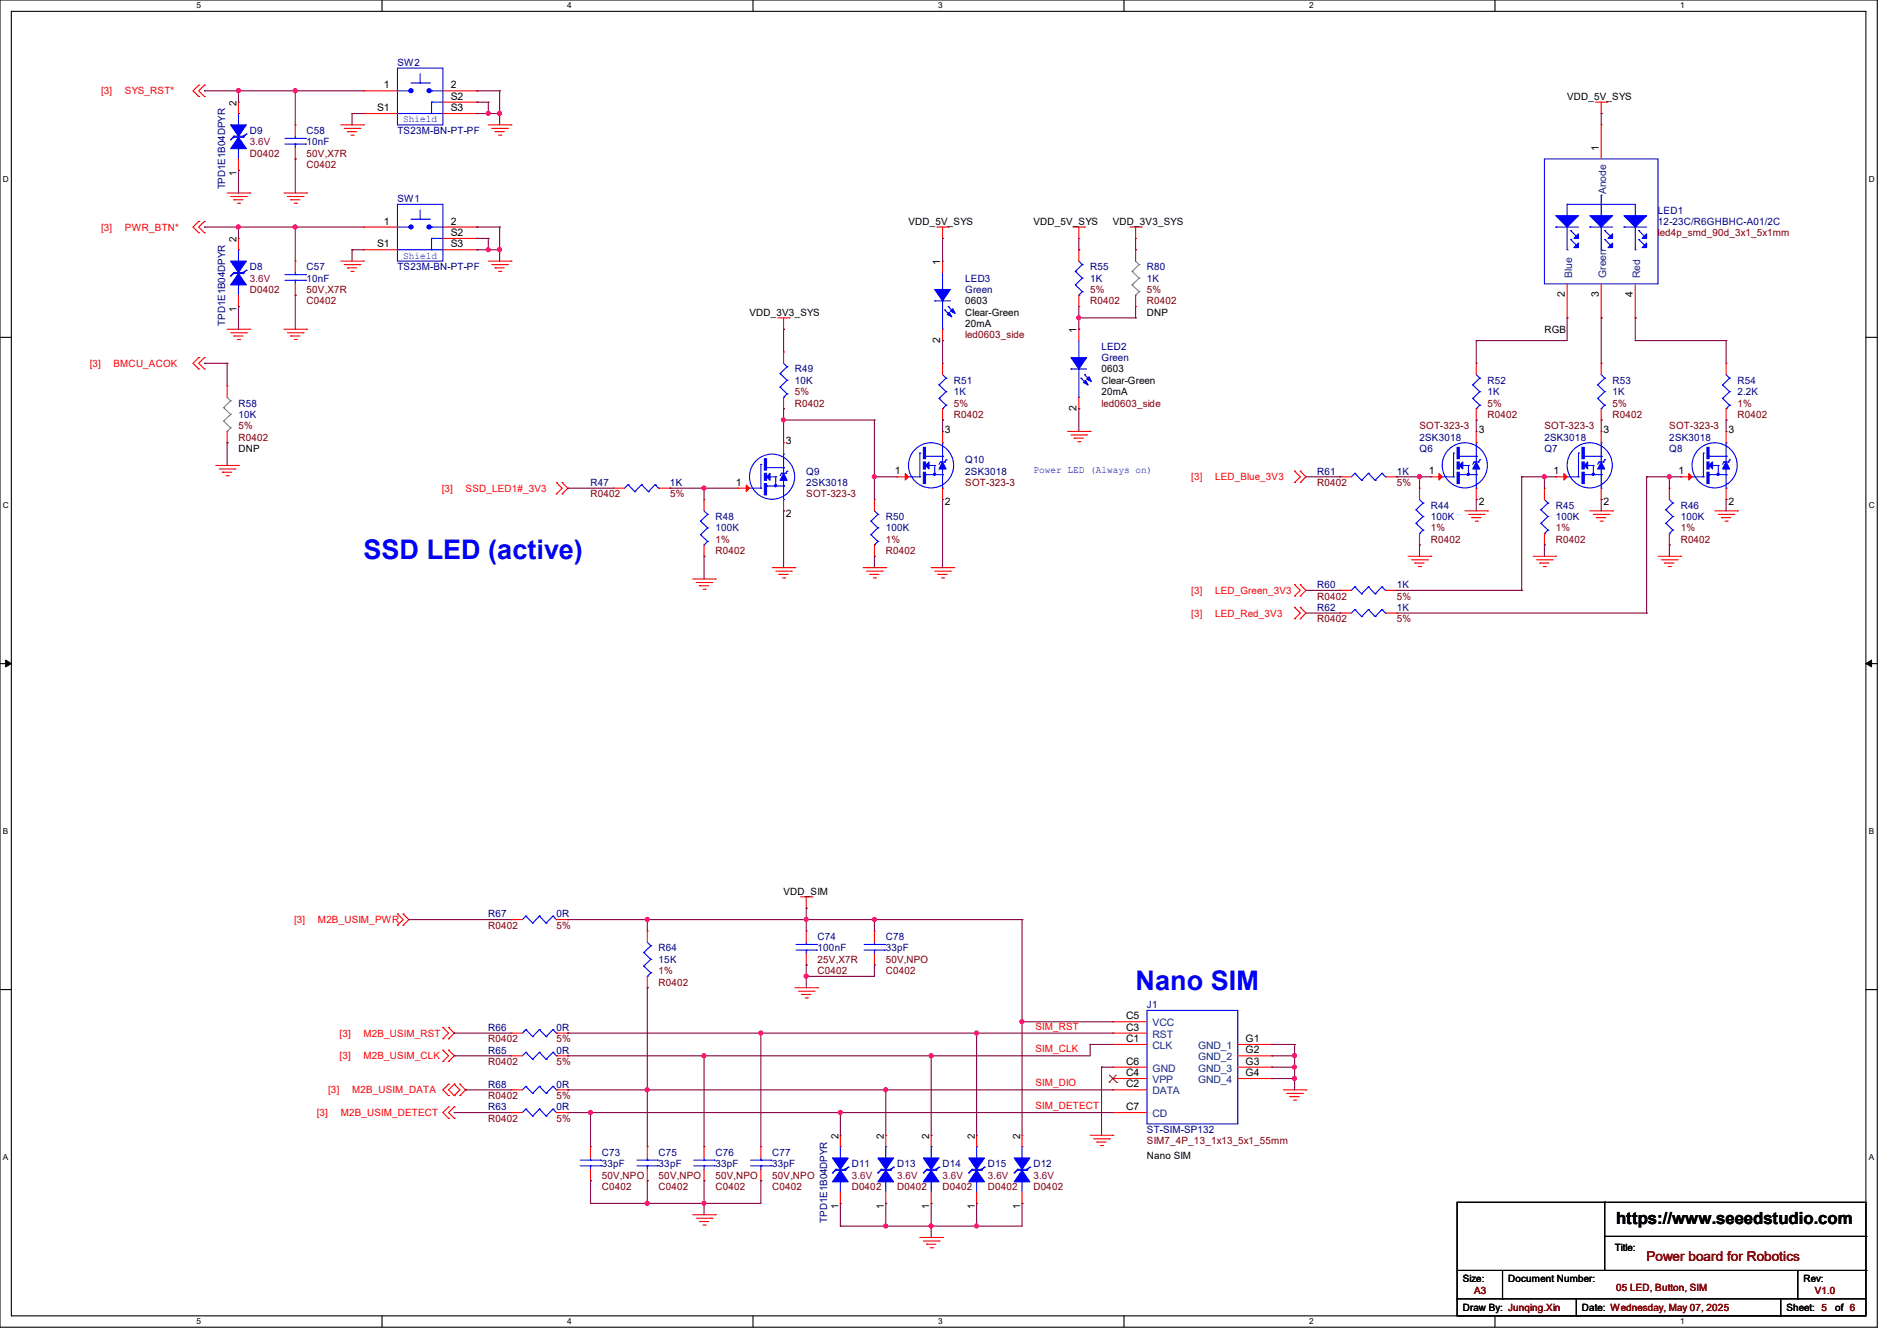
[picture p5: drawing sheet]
<svg xmlns="http://www.w3.org/2000/svg" width="297mm" height="210mm" viewBox="0 0 297 210" stroke-linecap="round" stroke-linejoin="round" font-family="sans-serif">
<defs><g id="words">
<g font-size="4.2" fill="#00f">
<text x="56.9" y="87.5">SSD LED (active)</text>
<text x="177.8" y="155.1">Nano SIM</text>
</g>
<text font-size="2.6" x="253" y="191.8">https://www.seeedstudio.com</text>
<text font-size="2.1" fill="#800000" x="257.8" y="197.5">Power board for Robotics</text>
<g font-size="1.6" fill="#000080">
<text x="62.2" y="10.3">SW2</text>
<text x="39.1" y="21">D9</text>
<text x="48" y="21">C58</text>
<text x="48" y="22.8">10nF</text>
<text x="62.2" y="21">TS23M-BN-PT-PF</text>
<text x="35.3" y="29.7" transform="rotate(-90 35.3 29.7)">TPD1E1B04DPYR</text>
<text x="62.2" y="31.7">SW1</text>
<text x="259.6" y="33.4">LED1</text>
<text x="259.6" y="35.2">12-23C/R6GHBHC-A01/2C</text>
<text x="39.1" y="42.3">D8</text>
<text x="48" y="42.3">C57</text>
<text x="48" y="44.1">10nF</text>
<text x="62.2" y="42.3">TS23M-BN-PT-PF</text>
<text x="151.1" y="44.1">LED3</text>
<text x="151.1" y="45.9">Green</text>
<text x="170.7" y="42.3">R55</text>
<text x="170.7" y="44.1">1K</text>
<text x="179.6" y="42.3">R80</text>
<text x="179.6" y="44.1">1K</text>
<text x="35.3" y="51" transform="rotate(-90 35.3 51)">TPD1E1B04DPYR</text>
<text x="124.5" y="58.3">R49</text>
<text x="172.5" y="54.8">LED2</text>
<text x="172.5" y="56.6">Green</text>
<text x="37.3" y="63.7">R58</text>
<text x="37.3" y="65.4">10K</text>
<text x="124.5" y="60.1">10K</text>
<text x="149.4" y="60.1">R51</text>
<text x="149.4" y="61.9">1K</text>
<text x="232.9" y="60.1">R52</text>
<text x="232.9" y="61.9">1K</text>
<text x="252.5" y="60.1">R53</text>
<text x="252.5" y="61.9">1K</text>
<text x="272" y="60.1">R54</text>
<text x="272" y="61.9">2.2K</text>
<text x="222.2" y="70.8">Q6</text>
<text x="222.2" y="69">2SK3018</text>
<text x="241.8" y="70.8">Q7</text>
<text x="241.8" y="69">2SK3018</text>
<text x="261.4" y="70.8">Q8</text>
<text x="261.4" y="69">2SK3018</text>
<text x="92.5" y="76.1">R47</text>
<text x="104.9" y="76.1">1K</text>
<text x="126.2" y="74.3">Q9</text>
<text x="126.2" y="76.1">2SK3018</text>
<text x="151.1" y="72.6">Q10</text>
<text x="151.1" y="74.3">2SK3018</text>
<text x="206.2" y="74.3">R61</text>
<text x="218.7" y="74.3">1K</text>
<text x="112" y="81.4">R48</text>
<text x="112" y="83.2">100K</text>
<text x="138.7" y="81.4">R50</text>
<text x="138.7" y="83.2">100K</text>
<text x="224" y="79.7">R44</text>
<text x="224" y="81.4">100K</text>
<text x="243.6" y="79.7">R45</text>
<text x="243.6" y="81.4">100K</text>
<text x="263.1" y="79.7">R46</text>
<text x="263.1" y="81.4">100K</text>
<text x="206.2" y="95.7">R62</text>
<text x="206.2" y="92.1">R60</text>
<text x="218.7" y="95.7">1K</text>
<text x="218.7" y="92.1">1K</text>
<text x="76.5" y="143.7">R67</text>
<text x="87.1" y="143.7">0R</text>
<text x="103.1" y="149">R64</text>
<text x="128" y="147.2">C74</text>
<text x="128" y="149">100nF</text>
<text x="138.7" y="147.2">C78</text>
<text x="138.7" y="149">33pF</text>
<text x="103.1" y="150.8">15K</text>
<text x="76.5" y="161.5">R66</text>
<text x="87.1" y="161.5">0R</text>
<text x="179.6" y="157.9">J1</text>
<text x="76.5" y="165">R65</text>
<text x="87.1" y="165">0R</text>
<text x="76.5" y="173.9">R63</text>
<text x="76.5" y="170.3">R68</text>
<text x="87.1" y="173.9">0R</text>
<text x="87.1" y="170.3">0R</text>
<text x="179.6" y="177.5">ST-SIM-SP132</text>
<text x="94.2" y="181">C73</text>
<text x="94.2" y="182.8">33pF</text>
<text x="103.1" y="181">C75</text>
<text x="103.1" y="182.8">33pF</text>
<text x="112" y="181">C76</text>
<text x="112" y="182.8">33pF</text>
<text x="120.9" y="181">C77</text>
<text x="120.9" y="182.8">33pF</text>
<text x="133.3" y="182.8">D11</text>
<text x="140.5" y="182.8">D13</text>
<text x="147.6" y="182.8">D14</text>
<text x="154.7" y="182.8">D15</text>
<text x="161.8" y="182.8">D12</text>
<text x="129.5" y="191.5" transform="rotate(-90 129.5 191.5)">TPD1E1B04DPYR</text>
</g>
<g font-size="1.6" fill="#f00">
<text x="15.8" y="14.8">[3]</text>
<text x="19.6" y="14.8">SYS_RST*</text>
<text x="15.8" y="36.1">[3]</text>
<text x="19.6" y="36.1">PWR_BTN*</text>
<text x="14.1" y="57.4">[3]</text>
<text x="17.8" y="57.4">BMCU_ACOK</text>
<text x="69.2" y="77">[3]</text>
<text x="72.9" y="77">SSD_LED1#_3V3</text>
<text x="186.5" y="75.2">[3]</text>
<text x="190.2" y="75.2">LED_Blue_3V3</text>
<text x="186.5" y="93">[3]</text>
<text x="190.2" y="93">LED_Green_3V3</text>
<text x="186.5" y="96.6">[3]</text>
<text x="190.2" y="96.6">LED_Red_3V3</text>
<text x="46.1" y="144.6">[3]</text>
<text x="49.8" y="144.6">M2B_USIM_PWR</text>
<text x="162.1" y="161.2">SIM_RST</text>
<text x="53.2" y="162.3">[3]</text>
<text x="53.2" y="165.9">[3]</text>
<text x="56.9" y="162.3">M2B_USIM_RST</text>
<text x="56.9" y="165.9">M2B_USIM_CLK</text>
<text x="162.1" y="164.8">SIM_CLK</text>
<text x="51.4" y="171.2">[3]</text>
<text x="55.1" y="171.2">M2B_USIM_DATA</text>
<text x="162.1" y="170.1">SIM_DIO</text>
<text x="162.1" y="173.7">SIM_DETECT</text>
<text x="49.6" y="174.8">[3]</text>
<text x="53.3" y="174.8">M2B_USIM_DETECT</text>
</g>
<g font-size="1.6">
<text x="37" y="16.6" transform="rotate(-90 37 16.6)">2</text>
<text x="59.1" y="17.4">S1</text>
<text x="60.1" y="13.8">1</text>
<text x="70.6" y="17.4">S3</text>
<text x="70.6" y="13.8">2</text>
<text x="70.6" y="15.6">S2</text>
<text x="245.4" y="15.7">VDD_5V_SYS</text>
<text x="250.3" y="23.7" transform="rotate(-90 250.3 23.7)">1</text>
<text x="37" y="27.6" transform="rotate(-90 37 27.6)">1</text>
<text x="60.1" y="35.2">1</text>
<text x="70.6" y="35.2">2</text>
<text x="142.2" y="35.2">VDD_5V_SYS</text>
<text x="161.8" y="35.2">VDD_5V_SYS</text>
<text x="174.2" y="35.2">VDD_3V3_SYS</text>
<text x="37" y="37.9" transform="rotate(-90 37 37.9)">2</text>
<text x="59.1" y="38.7">S1</text>
<text x="70.6" y="38.7">S3</text>
<text x="70.6" y="37">S2</text>
<text x="147.2" y="41.4" transform="rotate(-90 147.2 41.4)">1</text>
<text x="151.1" y="47.7">0603</text>
<text x="245" y="46.6" transform="rotate(-90 245 46.6)">2</text>
<text x="250.3" y="46.6" transform="rotate(-90 250.3 46.6)">3</text>
<text x="255.7" y="46.6" transform="rotate(-90 255.7 46.6)">4</text>
<text x="37" y="48.9" transform="rotate(-90 37 48.9)">1</text>
<text x="117.3" y="49.4">VDD_3V3_SYS</text>
<text x="147.2" y="53.7" transform="rotate(-90 147.2 53.7)">2</text>
<text x="151.1" y="49.4">Clear-Green</text>
<text x="151.1" y="51.2">20mA</text>
<text x="168.5" y="52.1" transform="rotate(-90 168.5 52.1)">1</text>
<text x="179.6" y="49.4">DNP</text>
<text x="241.8" y="52.1">RGB</text>
<text x="172.5" y="58.3">0603</text>
<text x="168.5" y="64.3" transform="rotate(-90 168.5 64.3)">2</text>
<text x="172.5" y="60.1">Clear-Green</text>
<text x="172.5" y="61.9">20mA</text>
<text x="37.3" y="70.8">DNP</text>
<text x="123.1" y="69.5">3</text>
<text x="148" y="67.7">3</text>
<text x="231.5" y="67.7">3</text>
<text x="251.1" y="67.7">3</text>
<text x="270.6" y="67.7">3</text>
<text x="115.2" y="76.1">1</text>
<text x="140.1" y="74.3">1</text>
<text x="223.7" y="74.3">1</text>
<text x="243.2" y="74.3">1</text>
<text x="262.8" y="74.3">1</text>
<text x="123.1" y="80.9">2</text>
<text x="148" y="79.1">2</text>
<text x="231.5" y="79.1">2</text>
<text x="251.1" y="79.1">2</text>
<text x="270.6" y="79.1">2</text>
<text x="122.7" y="140.1">VDD_SIM</text>
<text x="176.3" y="159.6">C5</text>
<text x="176.3" y="161.4">C3</text>
<text x="176.3" y="163.2">C1</text>
<text x="176.3" y="166.8">C6</text>
<text x="195" y="163.2">G1</text>
<text x="195" y="165">G2</text>
<text x="195" y="166.8">G3</text>
<text x="176.3" y="168.5">C4</text>
<text x="176.3" y="170.3">C2</text>
<text x="176.3" y="173.9">C7</text>
<text x="195" y="168.5">G4</text>
<text x="131.3" y="178.3" transform="rotate(-90 131.3 178.3)">2</text>
<text x="138.4" y="178.3" transform="rotate(-90 138.4 178.3)">2</text>
<text x="145.5" y="178.3" transform="rotate(-90 145.5 178.3)">2</text>
<text x="152.6" y="178.3" transform="rotate(-90 152.6 178.3)">2</text>
<text x="159.7" y="178.3" transform="rotate(-90 159.7 178.3)">2</text>
<text x="179.6" y="181.6">Nano SIM</text>
<text x="131.3" y="189.4" transform="rotate(-90 131.3 189.4)">1</text>
<text x="138.4" y="189.4" transform="rotate(-90 138.4 189.4)">1</text>
<text x="145.5" y="189.4" transform="rotate(-90 145.5 189.4)">1</text>
<text x="152.6" y="189.4" transform="rotate(-90 152.6 189.4)">1</text>
<text x="159.7" y="189.4" transform="rotate(-90 159.7 189.4)">1</text>
<text x="252.8" y="196">Title:</text>
<text x="229" y="200.7">Size:</text>
<text x="236.1" y="200.7">Document Number:</text>
<text x="282.4" y="200.7">Rev:</text>
<text x="229" y="205.4">Draw By: Junqing.Xin</text>
<text x="247.7" y="205.4">Date: Wednesday, May 07, 2025</text>
<text x="279.7" y="205.4">Sheet: 5</text>
<text x="287.3" y="205.4">of 6</text>
</g>
<g font-size="1.6" fill="#800040">
<text x="39.1" y="22.8">3.6V</text>
<text x="39.1" y="44.1">3.6V</text>
<text x="133.3" y="184.6">3.6V</text>
<text x="140.5" y="184.6">3.6V</text>
<text x="147.6" y="184.6">3.6V</text>
<text x="154.7" y="184.6">3.6V</text>
<text x="161.8" y="184.6">3.6V</text>
</g>
<g font-size="1.6" fill="#00f">
<text x="63.1" y="19.2">Shield</text>
<text x="63.1" y="40.5">Shield</text>
<text x="161.8" y="74.1">Power LED (Always on)</text>
</g>
<g font-size="1.6" fill="#800000">
<text x="39.1" y="24.6">D0402</text>
<text x="48" y="26.3">C0402</text>
<text x="48" y="24.6">50V,X7R</text>
<text x="259.6" y="37">led4p_smd_90d_3x1_5x1mm</text>
<text x="39.1" y="45.9">D0402</text>
<text x="48" y="47.7">C0402</text>
<text x="48" y="45.9">50V,X7R</text>
<text x="170.7" y="45.9">5%</text>
<text x="170.7" y="47.7">R0402</text>
<text x="179.6" y="45.9">5%</text>
<text x="179.6" y="47.7">R0402</text>
<text x="151.1" y="53">led0603_side</text>
<text x="124.5" y="61.9">5%</text>
<text x="124.5" y="63.7">R0402</text>
<text x="149.4" y="63.7">5%</text>
<text x="149.4" y="65.4">R0402</text>
<text x="172.5" y="63.7">led0603_side</text>
<text x="232.9" y="63.7">5%</text>
<text x="232.9" y="65.4">R0402</text>
<text x="252.5" y="63.7">5%</text>
<text x="252.5" y="65.4">R0402</text>
<text x="272" y="63.7">1%</text>
<text x="272" y="65.4">R0402</text>
<text x="37.3" y="67.2">5%</text>
<text x="37.3" y="69">R0402</text>
<text x="222.2" y="67.2">SOT-323-3</text>
<text x="241.8" y="67.2">SOT-323-3</text>
<text x="261.4" y="67.2">SOT-323-3</text>
<text x="92.5" y="77.9">R0402</text>
<text x="104.9" y="77.9">5%</text>
<text x="126.2" y="77.9">SOT-323-3</text>
<text x="151.1" y="76.1">SOT-323-3</text>
<text x="206.2" y="76.1">R0402</text>
<text x="218.7" y="76.1">5%</text>
<text x="224" y="83.2">1%</text>
<text x="243.6" y="83.2">1%</text>
<text x="263.1" y="83.2">1%</text>
<text x="112" y="85">1%</text>
<text x="112" y="86.8">R0402</text>
<text x="138.7" y="85">1%</text>
<text x="138.7" y="86.8">R0402</text>
<text x="224" y="85">R0402</text>
<text x="243.6" y="85">R0402</text>
<text x="263.1" y="85">R0402</text>
<text x="206.2" y="93.9">R0402</text>
<text x="218.7" y="93.9">5%</text>
<text x="206.2" y="97.4">R0402</text>
<text x="218.7" y="97.4">5%</text>
<text x="76.5" y="145.5">R0402</text>
<text x="87.1" y="145.5">5%</text>
<text x="103.1" y="152.6">1%</text>
<text x="103.1" y="154.3">R0402</text>
<text x="128" y="152.6">C0402</text>
<text x="128" y="150.8">25V,X7R</text>
<text x="138.7" y="152.6">C0402</text>
<text x="138.7" y="150.8">50V,NPO</text>
<text x="76.5" y="163.2">R0402</text>
<text x="76.5" y="166.8">R0402</text>
<text x="87.1" y="163.2">5%</text>
<text x="87.1" y="166.8">5%</text>
<text x="76.5" y="172.1">R0402</text>
<text x="87.1" y="172.1">5%</text>
<text x="76.5" y="175.7">R0402</text>
<text x="87.1" y="175.7">5%</text>
<text x="179.6" y="179.2">SIM7_4P_13_1x13_5x1_55mm</text>
<text x="94.2" y="184.6">50V,NPO</text>
<text x="103.1" y="184.6">50V,NPO</text>
<text x="112" y="184.6">50V,NPO</text>
<text x="120.9" y="184.6">50V,NPO</text>
<text x="94.2" y="186.3">C0402</text>
<text x="103.1" y="186.3">C0402</text>
<text x="112" y="186.3">C0402</text>
<text x="120.9" y="186.3">C0402</text>
<text x="133.3" y="186.3">D0402</text>
<text x="140.5" y="186.3">D0402</text>
<text x="147.6" y="186.3">D0402</text>
<text x="154.7" y="186.3">D0402</text>
<text x="161.8" y="186.3">D0402</text>
<text x="230.8" y="202.7">A3</text>
<text x="253" y="202.2">05 LED, Button, SIM</text>
<text x="284.1" y="202.7">V1.0</text>
</g>
<g font-size="1.6" fill="#004080">
<text x="251.5" y="30.4" transform="rotate(-90 251.5 30.4)">Anode</text>
<text x="246.1" y="43.6" transform="rotate(-90 246.1 43.6)">Blue</text>
<text x="251.5" y="43.6" transform="rotate(-90 251.5 43.6)">Green</text>
<text x="256.8" y="43.6" transform="rotate(-90 256.8 43.6)">Red</text>
<text x="180.5" y="160.7">VCC</text>
<text x="180.5" y="162.5">RST</text>
<text x="180.5" y="164.3">CLK</text>
<text x="180.5" y="167.9">GND</text>
<text x="187.6" y="164.3">GND_1</text>
<text x="187.6" y="166.1">GND_2</text>
<text x="187.6" y="167.9">GND_3</text>
<text x="180.5" y="169.6">VPP</text>
<text x="180.5" y="171.4">DATA</text>
<text x="187.6" y="169.6">GND_4</text>
<text x="180.5" y="175">CD</text>
</g>
<g font-size="1.3">
<text x="30.8" y="1.3">5</text>
<text x="88.8" y="1.3">4</text>
<text x="146.9" y="1.3">3</text>
<text x="205" y="1.3">2</text>
<text x="263.1" y="1.3">1</text>
<text x=".5" y="28.4">D</text>
<text x="292.6" y="28.4">D</text>
<text x=".5" y="79.5">C</text>
<text x="292.6" y="79.5">C</text>
<text x=".5" y="130.6">B</text>
<text x="292.6" y="130.6">B</text>
<text x=".5" y="181.7">A</text>
<text x="292.6" y="181.7">A</text>
<text x="30.8" y="207.4">5</text>
<text x="88.8" y="207.4">4</text>
<text x="146.9" y="207.4">3</text>
<text x="205" y="207.4">2</text>
<text x="263.1" y="207.4">1</text>
</g>
</g></defs>
<path d="M0 0h293.9v207.9h-293.9zM1.8 1.8h290.3v204.3h-290.3z" fill="none" stroke="#000" stroke-width=".17"/>
<g fill="#fff">
<path d="M30.8 .2h.7v1.4h-.7z"/>
<path d="M30.8 206.2h.7v1.4h-.7z"/>
</g>
<path d="M59.8 0v1.8M59.8 206.1v1.8" fill="none" stroke="#000" stroke-width=".17"/>
<g fill="#fff">
<path d="M88.8 .2h.7v1.4h-.7z"/>
<path d="M88.8 206.2h.7v1.4h-.7z"/>
</g>
<path d="M117.9 0v1.8M117.9 206.1v1.8" fill="none" stroke="#000" stroke-width=".17"/>
<g fill="#fff">
<path d="M146.9 .2h.7v1.4h-.7z"/>
<path d="M146.9 206.2h.7v1.4h-.7z"/>
</g>
<path d="M176 0v1.8M176 206.1v1.8" fill="none" stroke="#000" stroke-width=".17"/>
<g fill="#fff">
<path d="M205 .2h.7v1.4h-.7z"/>
<path d="M205 206.2h.7v1.4h-.7z"/>
</g>
<path d="M234.1 0v1.8M234.1 206.1v1.8" fill="none" stroke="#000" stroke-width=".17"/>
<g fill="#fff">
<path d="M263.1 .2h.6v1.4h-.6z"/>
<path d="M263.1 206.2h.6v1.4h-.6z"/>
<path d="M.5 27.3h.9v1.4h-.9z"/>
<path d="M292.6 27.3h.9v1.4h-.9z"/>
<path d="M.5 78.4h.9v1.4h-.9z"/>
<path d="M292.6 78.4h.9v1.4h-.9z"/>
</g>
<path d="M0 52.8h1.8M292.1 52.8h1.8" fill="none" stroke="#000" stroke-width=".17"/>
<g fill="#fff">
<path d="M.5 129.5h.8v1.4h-.8z"/>
<path d="M292.6 129.5h.8v1.4h-.8z"/>
</g>
<path d="M0 103.9h1.8M292.1 103.9h1.8" fill="none" stroke="#000" stroke-width=".17"/>
<path d="M.9 103.4l.9 .5-.9 .5zM292.1 103.9l.9-.5v1z" fill="#000" stroke="#000" stroke-width=".16"/>
<g fill="#fff">
<path d="M.5 180.5h.8v1.4h-.8z"/>
<path d="M292.6 180.5h.8v1.4h-.8z"/>
</g>
<g fill="none" stroke="#000" stroke-width=".17">
<path d="M0 155h1.8M292.1 155h1.8M228.1 188.3h64v17.8h-64zM228.1 199h64M235.2 199v4.4M251.2 188.3h.1M251.2 188.3v10.7M251.2 193.6h40.9M281.5 199v4.4M292.1 199h.1M292.1 193.6h.1M228.1 203.4h.1"/>
<path d="M228.1 203.4h64M235.2 203.4h.1M246.8 206.1h.1M246.8 203.4v2.7M278.8 206.1h.1M278.8 203.4v2.7M281.5 203.4h.1"/>
</g>
<g fill="none" stroke="#f00" stroke-width=".17">
<path d="M31.1 13.3h.1M31.1 15.1h.1M31.1 13.3l-.9 .9 .9 .9M32 13.3h.1M32 15.1h.1M32 13.3l-.9 .9 .9 .9M37.3 16h.1M37.3 16v1.8M46.2 19.6h.1M46.2 19.6v1.7M53.3 19.6h3.6M56.9 19.6h.1"/>
<path d="M56.9 17.8h.1M56.9 14.2h.1M56.9 17.8h5.3M56.9 14.2h5.3M69.3 16h5.4M69.3 17.8h5.4M69.3 14.2h5.4M74.7 17.8h.1M74.7 14.2h.1M74.7 16h.1M76.5 19.6h3.5M80 19.6h.1"/>
<path d="M249.8 16h1.8M250.7 17.8h.1M250.7 19.6h.1M250.7 16v1.8M250.7 19.6v5.3M251.6 16h.1M31.1 34.7h.1M31.1 36.4h.1M31.1 34.7l-.9 .9 .9 .8M32 34.7h.1M32 36.4h.1M32 34.7l-.9 .9 .9 .8"/>
<path d="M35.6 30.2h3.5M36.1 30.8h2.5M36.6 31.3h.1M36.6 31.3h1.5M37.2 31.8h.3M37.3 37.3h.1M37.3 26.7h.1M37.3 24.9v1.8M37.3 37.3v1.8M37.5 31.8h.1M38.6 30.8h.1M39.1 30.2h.1"/>
<path d="M44.4 30.2h3.6M45 30.8h2.5M45.5 31.3h.1M45.5 31.3h1.4M46.1 31.8h.3M46.2 24.9h.1M46.2 23.1v1.8M46.4 31.8h.1M47.5 30.8h.1M48 30.2h.1M53.9 20.1h2.4M54.4 20.6h.1"/>
<path d="M54.4 20.6h1.4M54.9 21.2h.4M55.3 21.2h.1M56.3 20.1h.1M56.9 39.1h.1M56.9 35.6h.1M56.9 35.6h5.3M56.9 39.1h5.3M69.3 35.6h5.4M69.3 39.1h5.4M69.3 37.3h5.4M74.7 39.1h.1"/>
<path d="M74.7 35.6h.1M74.7 37.3h.1M77 20.1h2.5M77.5 20.6h.1M77.5 20.6h1.5M78.1 21.2h.3M78.4 21.2h.1M79.5 20.1h.1M146.7 35.6h1.8M147.6 37.3h.1M147.6 35.6v1.7M148.5 35.6h.1"/>
<path d="M168 35.6h1.8M168.9 37.3h.1M168.9 39.1h.1M168.9 35.6v1.7M168.9 39.1v1.8M169.8 35.6h.1M176.9 35.6h1.8M177.8 37.3h.1M177.8 39.1h.1M177.8 35.6v1.7M177.8 39.1v1.8M178.7 35.6h.1"/>
<path d="M31.1 56h.1M31.1 57.8h.1M31.1 56l-.9 .9 .9 .9M32 56h.1M32 57.8h.1M32 56l-.9 .9 .9 .9M35.6 51.6h3.5M36.1 52.1h2.5M36.6 52.6h.1M36.6 52.6h1.5M37.2 53.2h.3M37.3 48h.1"/>
<path d="M37.3 46.2v1.8M37.5 53.2h.1M38.6 52.1h.1M39.1 51.6h.1M44.4 51.6h3.6M45 52.1h2.5M45.5 52.6h.1M45.5 52.6h1.4M46.1 53.2h.3M46.2 40.9h.1M46.2 46.2h.1M46.2 40.9v1.8"/>
<path d="M46.2 44.4v1.8M46.4 53.2h.1M47.5 52.1h.1M48 51.6h.1M53.3 40.9h3.6M53.9 41.4h2.4M54.4 42h.1M54.4 42h1.4M54.9 42.5h.4M55.3 42.5h.1M56.3 41.4h.1M56.9 40.9h.1"/>
<path d="M76.5 40.9h3.5M77 41.4h2.5M77.5 42h.1M77.5 42h1.5M78.1 42.5h.3M78.4 42.5h.1M79.5 41.4h.1M80 40.9h.1M121.8 49.8h1.8M122.7 51.6h.1M122.7 55.1h.1M122.7 49.8v1.8"/>
<path d="M122.7 55.1v1.8M123.6 49.8h.1M147.6 53.3h.1M147.6 40.9h.1M147.6 56.9h.1M147.6 40.9v1.8M147.6 51.6v1.7M147.6 56.9v1.8M168.9 51.6h.1M168.9 48h.1M168.9 46.2v1.8M168.9 51.6v1.7"/>
<path d="M177.8 48h.1M177.8 46.2v1.8M231.1 56.9h.1M231.1 56.9v1.8M245.4 49.8h.1M245.4 44.4v5.4M250.7 56.9h.1M250.7 49.8h.1M250.7 44.4v5.4M250.7 56.9v1.8M256 49.8h.1M256 44.4v5.4"/>
<path d="M270.3 56.9h.1M270.3 56.9v1.8M33.8 72.9h3.5M34.3 73.4h2.5M34.8 74h.1M34.8 74h1.5M35.4 74.5h.3M35.6 60.5h.1M35.6 69.3h.1M35.6 60.5v1.7M35.6 67.6v1.7M35.7 74.5h.1"/>
<path d="M36.8 73.4h.1M37.3 72.9h.1M87.1 77.3h.1M87.1 75.6h.1M87.1 75.6l.9 .9-.9 .8M88 75.6h.1M88 77.3h.1M88 75.6l.9 .9-.9 .8M96 76.5h.1M96 76.5h1.8M103.1 76.5h1.8M104.9 76.5h.1"/>
<path d="M110.2 78.2h.1M110.2 78.2v1.8M115.6 76.5h.1M115.6 76.5h1.7M122.7 69.3h.1M122.7 64h.1M122.7 62.2v1.8M122.7 69.3v1.8M122.7 78.2v1.8M136.9 78.2h.1M136.9 78.2v1.8M140.5 74.7h.1"/>
<path d="M140.5 74.7h1.7M147.6 65.8h.1M147.6 67.6h.1M147.6 78.2h.1M147.6 64v1.8M147.6 67.6v1.7M147.6 76.5v1.7M167.1 67.6h3.6M167.7 68.1h2.4M168.2 68.6h.1M168.2 68.6h1.4M168.7 69.2h.4"/>
<path d="M168.9 64h.1M168.9 62.2v1.8M169.1 69.2h.1M170.1 68.1h.1M170.7 67.6h.1M202.7 75.6h.1M202.7 73.8h.1M202.7 73.8l.9 .9-.9 .9M203.6 73.8h.1M203.6 75.6h.1M203.6 73.8l.9 .9-.9 .9M209.8 74.7h.1"/>
<path d="M209.8 74.7h1.8M216.9 74.7h1.8M218.7 74.7h.1M222.2 76.5h.1M222.2 76.5v1.7M224 74.7h.1M224 74.7h1.8M231.1 65.8h.1M231.1 67.6h.1M231.1 78.2h.1M231.1 64v1.8M231.1 67.6v1.7"/>
<path d="M231.1 76.5v1.7M241.8 76.5h.1M241.8 76.5v1.7M243.6 74.7h.1M243.6 74.7h1.8M250.7 65.8h.1M250.7 67.6h.1M250.7 78.2h.1M250.7 64v1.8M250.7 67.6v1.7M250.7 76.5v1.7M261.4 76.5h.1"/>
<path d="M261.4 76.5v1.7M263.1 74.7h.1M263.1 74.7h1.8M270.3 65.8h.1M270.3 67.6h.1M270.3 78.2h.1M270.3 64v1.8M270.3 67.6v1.7M270.3 76.5v1.7M108.5 90.7h3.5M109 91.2h2.5M109.5 91.7h.1"/>
<path d="M109.5 91.7h1.5M110.1 92.3h.3M110.2 87.1h.1M110.2 85.3v1.8M110.4 92.3h.1M111.5 91.2h.1M112 90.7h.1M120.9 88.9h3.6M121.5 89.5h2.4M122 90h.1M122 90h1.4M122.5 90.5h.4"/>
<path d="M122.7 80h.1M122.9 90.5h.1M123.9 89.5h.1M124.5 88.9h.1M135.1 88.9h3.6M135.7 89.5h2.4M136.2 90h.1M136.2 90h1.4M136.7 90.5h.4M136.9 87.1h.1M136.9 85.3v1.8M137.1 90.5h.1"/>
<path d="M138.1 89.5h.1M138.7 88.9h.1M145.8 88.9h3.6M146.3 89.5h2.5M146.9 90h.1M146.9 90h1.4M147.4 90.5h.3M147.7 90.5h.1M148.8 89.5h.1M149.4 88.9h.1M202.7 93.3h.1M202.7 91.6h.1"/>
<path d="M202.7 96.9h.1M202.7 95.1h.1M202.7 91.6l.9 .9-.9 .8M202.7 95.1l.9 .9-.9 .9M203.6 91.6h.1M203.6 93.3h.1M203.6 95.1h.1M203.6 96.9h.1M203.6 91.6l.9 .9-.9 .8M203.6 95.1l.9 .9-.9 .9M209.8 96h.1M209.8 92.5h.1"/>
<path d="M209.8 96h1.8M209.8 92.5h1.8M216.9 96h1.8M216.9 92.5h1.8M218.7 96h.1M218.7 92.5h.1M220.5 87.1h3.5M221 87.7h2.5M221.5 88.2h.1M221.5 88.2h1.5M222.1 88.7h.3M222.2 85.3h.1"/>
<path d="M222.2 83.6v1.7M222.4 88.7h.1M223.5 87.7h.1M224 87.1h.1M229.4 80h3.5M229.9 80.6h2.5M230.4 81.1h.1M230.4 81.1h1.5M231 81.6h.3M231.3 81.6h.1M232.4 80.6h.1M232.9 80h.1"/>
<path d="M240 87.1h3.6M240.6 87.7h2.4M241.1 88.2h.1M241.1 88.2h1.4M241.6 88.7h.4M241.8 85.3h.1M241.8 83.6v1.7M242 88.7h.1M243 87.7h.1M243.6 87.1h.1M248.9 80h3.6M249.5 80.6h2.4"/>
<path d="M250 81.1h.1M250 81.1h1.4M250.5 81.6h.4M250.9 81.6h.1M251.9 80.6h.1M252.5 80h.1M259.6 87.1h3.5M260.1 87.7h2.5M260.6 88.2h.1M260.6 88.2h1.5M261.2 88.7h.3M261.4 85.3h.1"/>
<path d="M261.4 83.6v1.7M261.5 88.7h.1M262.6 87.7h.1M263.1 87.1h.1M268.5 80h3.5M269 80.6h2.5M269.5 81.1h.1M269.5 81.1h1.5M270.1 81.6h.3M270.4 81.6h.1M271.5 80.6h.1M272 80h.1"/>
<path d="M62.2 144.9h.1M62.2 143.1h.1M62.2 143.1l.9 .9-.9 .9M63.1 143.1h.1M63.1 144.9h.1M63.1 143.1l.9 .9-.9 .9M80 144h.1M80 144h1.8M87.1 144h1.8M88.9 144h.1M101.3 145.8h.1M101.3 154.7h.1"/>
<path d="M101.3 145.8v1.8M101.3 152.9v1.8M124.5 154.7h3.5M125 155.2h2.5M125.3 140.5h1.8M125.5 155.7h.1M125.5 155.7h1.5M126.1 156.3h.3M126.2 142.2h.1M126.2 145.8h.1M126.2 151.1h.1M126.2 140.5v1.7"/>
<path d="M126.2 145.8v1.8M126.2 149.4v1.7M126.4 156.3h.1M127.1 140.5h.1M127.5 155.2h.1M128 154.7h.1M136.9 145.8h.1M136.9 151.1h.1M136.9 145.8v1.8M136.9 149.4v1.7M69.3 162.7h.1M69.3 160.9h.1"/>
<path d="M69.3 166.2h.1M69.3 164.5h.1M69.3 160.9l.9 .9-.9 .9M69.3 164.5l.9 .9-.9 .8M70.2 160.9h.1M70.2 162.7h.1M70.2 164.5h.1M70.2 166.2h.1M70.2 169.8h.1M70.2 171.6h.1M70.2 173.4h.1M70.2 175.1h.1"/>
<path d="M70.2 160.9l.9 .9-.9 .9M70.2 164.5l.9 .9-.9 .8M70.2 169.8l-.9 .9 .9 .9M70.2 173.4l-.9 .8 .9 .9M71.1 171.6h.1M71.1 169.8h.1M71.1 173.4h.1M71.1 175.1h.1M71.1 169.8l-.9 .9 .9 .9M71.1 169.8l.9 .9-.9 .9M71.1 173.4l-.9 .8 .9 .9M72 169.8h.1"/>
<path d="M72 171.6h.1M72 169.8l.9 .9-.9 .9M80 174.2h.1M80 170.7h.1M80 161.8h.1M80 165.4h.1M80 170.7h1.8M80 174.2h1.8M80 161.8h1.8M80 165.4h1.8M87.1 170.7h1.8M87.1 174.2h1.8"/>
<path d="M87.1 161.8h1.8M87.1 165.4h1.8M88.9 174.2h.1M88.9 170.7h.1M88.9 161.8h.1M88.9 165.4h.1M92.5 179.6h.1M92.5 179.6v1.8M101.3 179.6h.1M101.3 179.6v1.8M110.2 179.6h.1M110.2 179.6v1.8"/>
<path d="M119.1 179.6h.1M119.1 179.6v1.8M131.6 177.8h.1M131.6 177.8v1.8M138.7 177.8h.1M138.7 177.8v1.8M145.8 177.8h.1M145.8 177.8v1.8M152.9 177.8h.1M152.9 177.8v1.8M160 177.8h.1M160 177.8v1.8"/>
<path d="M170.7 177.8h3.5M171.2 178.4h2.5M171.7 178.9h.1M171.7 178.9h1.5M172.3 179.4h.3M172.6 179.4h.1M173.7 178.4h.1M174.2 177.8h.1M174.2 160h.1M174.2 161.8h.1M174.2 163.6h.1M174.2 167.1h.1"/>
<path d="M174.2 168.9h.1M174.2 170.7h.1M174.2 174.2h.1M174.2 170.7h5.4M174.2 174.2h5.4M174.2 161.8h5.4M174.2 160h5.4M174.2 163.6h5.4M174.2 167.1h5.4M174.2 168.9h5.4M193.8 163.6h5.3M193.8 167.1h5.3"/>
<path d="M193.8 168.9h5.3M193.8 165.4h5.3M199.1 163.6h.1M199.1 165.4h.1M199.1 167.1h.1M199.1 168.9h.1M200.9 170.7h3.6M201.5 171.2h2.4M202 171.7h.1M202 171.7h1.4M202.5 172.3h.4M202.9 172.3h.1"/>
<path d="M203.9 171.2h.1M204.5 170.7h.1M92.5 184.9h.1M92.5 183.1v1.8M101.3 184.9h.1M101.3 183.1v1.8M108.5 190.2h3.5M109 190.8h2.5M109.5 191.3h.1M109.5 191.3h1.5M110.1 191.9h.3M110.2 184.9h.1"/>
<path d="M110.2 183.1v1.8M110.4 191.9h.1M111.5 190.8h.1M112 190.2h.1M119.1 184.9h.1M119.1 183.1v1.8M131.6 188.5h.1M131.6 186.7v1.8M138.7 188.5h.1M138.7 186.7v1.8M144 193.8h3.6M144.6 194.4h2.4"/>
<path d="M145.1 194.9h.1M145.1 194.9h1.4M145.6 195.4h.4M145.8 188.5h.1M145.8 186.7v1.8M146 195.4h.1M147 194.4h.1M147.6 193.8h.1M152.9 188.5h.1M152.9 186.7v1.8M160 188.5h.1M160 186.7v1.8"/>
</g>
<g fill="#00f" stroke="#00f" stroke-width=".17">
<path d="M120.6 74.1v1.1l-.6-.5z"/>
<path d="M229 72.3v1.1l-.5-.5z"/>
<path d="M248 72.9l.6-.6v1.1z"/>
<path d="M267.6 72.9l.5-.6v1.1z"/>
<path d="M144.9 72.9l.6-.6v1.1z"/>
<path d="M254.3 33.8h3.5l-1.8 1.8z"/>
<path d="M257.1 37.3l.7-.7v.7z"/>
<path d="M257.1 38.8l.7-.7v.7z"/>
<path d="M252.5 38.1v.7h-.7z"/>
<path d="M252.5 36.6v.7h-.7z"/>
<path d="M248.9 33.8h3.6l-1.8 1.8z"/>
<path d="M246.4 38.8l.7-.7v.7z"/>
<path d="M246.4 37.3l.7-.7v.7z"/>
<path d="M243.6 33.8h3.5l-1.7 1.8z"/>
<path d="M145.8 183.3l1.2 1.8h-2.4z" fill-rule="evenodd"/>
<path d="M144.6 181.4h2.4l-1.2 1.7z" fill-rule="evenodd"/>
<path d="M119.7 71.8h.3v1.8h-.3z" fill-rule="evenodd"/>
<path d="M119.7 75.7h.3v1.8h-.3z" fill-rule="evenodd"/>
<path d="M119.7 74.1h.3v1.1h-.3z" fill-rule="evenodd"/>
<path d="M122.7 74.1l.5 1.1h-1.1z" fill-rule="evenodd"/>
<path d="M148.3 49.2l.3-.3 .4 .7z" fill-rule="evenodd"/>
<path d="M148.8 48.7l.4-.4 .3 .8z" fill-rule="evenodd"/>
<path d="M146.3 45.3h2.5l-1.2 1.8z" fill-rule="evenodd"/>
<path d="M131.6 183.3l1.2 1.8h-2.5z" fill-rule="evenodd"/>
<path d="M130.3 181.4h2.5l-1.2 1.7z" fill-rule="evenodd"/>
<path d="M37.3 42.8l1.3 1.8h-2.5z" fill-rule="evenodd"/>
<path d="M36.1 40.9h2.5l-1.3 1.8z" fill-rule="evenodd"/>
<path d="M37.3 21.5l1.3 1.8h-2.5z" fill-rule="evenodd"/>
<path d="M36.1 19.6h2.5l-1.3 1.7z" fill-rule="evenodd"/>
<path d="M138.7 183.3l1.2 1.8h-2.4z" fill-rule="evenodd"/>
<path d="M137.5 181.4h2.4l-1.2 1.7z" fill-rule="evenodd"/>
<path d="M228.1 70.1h.4v1.7h-.4z" fill-rule="evenodd"/>
<path d="M228.1 74h.4v1.7h-.4z" fill-rule="evenodd"/>
<path d="M228.1 72.3h.4v1.1h-.4z" fill-rule="evenodd"/>
<path d="M231.1 72.3l.6 1.1h-1.1z" fill-rule="evenodd"/>
<path d="M169.6 59.9l.4-.3 .3 .7z" fill-rule="evenodd"/>
<path d="M170.5 59l.4 .7-.8-.3z" fill-rule="evenodd"/>
<path d="M167.7 56h2.4l-1.2 1.8z" fill-rule="evenodd"/>
<path d="M247.7 70.1h.3v1.7h-.3z" fill-rule="evenodd"/>
<path d="M247.7 74h.3v1.7h-.3z" fill-rule="evenodd"/>
<path d="M247.7 72.3h.3v1.1h-.3z" fill-rule="evenodd"/>
<path d="M250.7 72.3l.5 1.1h-1.1z" fill-rule="evenodd"/>
<path d="M267.3 70.1h.3v1.7h-.3z" fill-rule="evenodd"/>
<path d="M267.3 74h.3v1.7h-.3z" fill-rule="evenodd"/>
<path d="M267.3 72.3h.3v1.1h-.3z" fill-rule="evenodd"/>
<path d="M270.3 72.3l.5 1.1h-1.1z" fill-rule="evenodd"/>
<path d="M144.6 70.1h.3v1.7h-.3z" fill-rule="evenodd"/>
<path d="M144.6 74h.3v1.7h-.3z" fill-rule="evenodd"/>
<path d="M144.6 72.3h.3v1.1h-.3z" fill-rule="evenodd"/>
<path d="M147.6 72.3l.5 1.1h-1.1z" fill-rule="evenodd"/>
<path d="M160 183.3l1.2 1.8h-2.4z" fill-rule="evenodd"/>
<path d="M158.8 181.4h2.4l-1.2 1.7z" fill-rule="evenodd"/>
<path d="M152.9 183.3l1.2 1.8h-2.4z" fill-rule="evenodd"/>
<path d="M151.7 181.4h2.4l-1.2 1.7z" fill-rule="evenodd"/>
<circle cx="121.4" cy="76.1" r=".17"/>
<circle cx="64.4" cy="35.5" r=".33"/>
<circle cx="67.2" cy="35.5" r=".33"/>
<circle cx="64.4" cy="14.2" r=".33"/>
<circle cx="67.2" cy="14.2" r=".33"/>
<circle cx="229.9" cy="74.3" r=".17"/>
<circle cx="249.4" cy="74.3" r=".17"/>
<circle cx="269" cy="74.3" r=".17"/>
<circle cx="146.3" cy="74.3" r=".17"/>
</g>
<g fill="none" stroke="#00f" stroke-width=".17">
<path d="M37.3 17.8h.1M37.3 17.8v1.8M62.2 10.7h7.1v8.9h-7.1zM62.2 14.2h1.8M62.2 17.8h7.1M64 14.2h.1M64.3 13h2.9M65.8 13h.1M65.8 11.6v1.4M67.2 13h.1M67.6 14.2h.1M67.6 16h.1"/>
<path d="M67.6 17.8h.1M67.6 16v1.8M67.6 14.2h1.7M67.6 16h1.7M69.3 17.8h.1M36.1 21.9h.1M36.6 21.3h.1M36.6 21.3h1.5M36.6 21.3l-.5 .6M37.3 39.1h.1M37.3 23.3h.1M37.3 23.3v1.6"/>
<path d="M37.3 39.1v1.8M38.1 21.3h.1M38.1 21.5h.1M38.1 21.5h-1.5l-.5 .4M38.6 21h.1M38.6 21l-.5 .3M38.6 21l-.5 .5M44.6 21.7h3.2M44.6 22.6h3.2M46.2 22.6h.1M46.2 21.7h.1M46.2 21.3v.4"/>
<path d="M46.2 22.6v.5M47.8 21.7h.1M47.8 22.6h.1M62.2 32h7.1v8.9h-7.1zM62.2 35.6h1.8M62.2 39.1h7.1M64 35.6h.1M64.3 34.3h2.9M65.8 34.3h.1M65.8 32.9v1.4M67.2 34.3h.1M67.6 35.6h.1"/>
<path d="M67.6 37.3h.1M67.6 39.1h.1M67.6 35.6h1.7M67.6 37.3h1.7M67.6 37.3v1.8M69.3 39.1h.1M241.8 24.9h17.8v19.5h-17.8zM243.6 35.6h.1M243.6 35.6h3.5M245.4 33.8h.1M245.4 39.1h.1M245.4 32h.1"/>
<path d="M245.4 32h10.6v1.8M245.4 32v1.8M245.4 35.6v3.5M245.9 36.1h.1M245.9 37.5h.1M245.9 36.1l.9 .9M245.9 37.5l.9 .9M248.9 35.6h.1M248.9 35.6h3.6M250.7 33.8h.1M250.7 39.1h.1M250.7 30.6h.1"/>
<path d="M250.7 30.6v3.2M250.7 35.6v3.5M251.2 36.1h.1M251.2 37.5h.1M251.2 36.1l.9 .9M251.2 37.5l.9 .9M254.3 35.6h.1M254.3 35.6h3.5M256 33.8h.1M256 39.1h.1M256 35.6v3.5M256.6 36.1h.1"/>
<path d="M256.6 37.5h.1M256.6 36.1l.9 .9M256.6 37.5l.9 .9M36.1 43.2h.1M36.6 42.7h.1M36.6 42.7h1.5M36.6 42.7l-.5 .5M37.3 44.6h.1M37.3 44.6v1.6M38.1 42.7h.1M38.1 42.8h.1M38.1 42.8h-1.5l-.5 .4"/>
<path d="M38.6 42.3h.1M38.6 42.3l-.5 .4M38.6 42.3l-.5 .5M44.6 43h3.2M44.6 43.9h3.2M46.2 43.9h.1M46.2 43h.1M46.2 42.7v.3M46.2 43.9v.5M47.8 43h.1M47.8 43.9h.1M122.1 58.5h.1"/>
<path d="M122.1 58.5l1.1 1.1M122.7 56.9l.5 .5M123.2 57.4h.1M123.2 59.6h.1M123.2 57.4l-1.1 1.1M123.2 59.6l-1.1 1M146.3 47.1h.1M146.3 47.1h2.5M147.6 47.1h.1M147.6 51.6h.1M147.6 42.7v8.9M147.6 58.7l.5 .5"/>
<path d="M147.9 48.6h.1M147.9 48.6l1.1 1M148.1 59.2h.1M148.1 59.2l-1.1 1.1M148.5 48h.1M148.5 48l1 1.1M167.7 57.8h.1M167.7 57.8h2.4M168.4 42.5h.1M168.4 44.6h.1M168.4 42.5l1.1 1.1M168.4 44.6l1.1 1.1"/>
<path d="M168.9 57.8h.1M168.9 46.2h.1M168.9 53.3v8.9M168.9 40.9l.6 .5M169.2 59.2h.1M169.2 59.2l1.1 1.1M169.5 41.4h.1M169.5 43.6h.1M169.5 45.7h.1M169.5 41.4l-1.1 1.1M169.5 43.6l-1.1 1M169.5 45.7l-.6 .5"/>
<path d="M169.8 58.7h.1M169.8 58.7l1.1 1M231.1 58.7l.6 .5M231.7 59.2h.1M231.7 59.2l-1.1 1.1M250.7 58.7l.5 .5M251.2 59.2h.1M251.2 59.2l-1.1 1.1M270.3 58.7l.5 .5M270.8 59.2h.1M270.8 59.2l-1.1 1.1M98.3 75.9h.1"/>
<path d="M98.3 75.9l-.5 .6M98.3 75.9l1.1 1.1M99.4 77h.1M100.5 75.9h.1M100.5 75.9l-1.1 1.1M100.5 75.9l1 1.1M101.5 77h.1M102.6 75.9h.1M102.6 75.9l-1.1 1.1M102.6 75.9l.5 .6M103.1 76.5h.1M117.3 76.5h1.8"/>
<path d="M119.1 76.5h.1M119.1 72.7h.1M119.1 72.7v3.8M120 76.1h.1M120 76.1h1.2M120 73.2h2.7M120.6 74.7h.9M121.5 74.7h.1M121.5 75.9h.1M121.5 74.7v1.2M121.6 76.1h1.1M122.1 60.6h.1"/>
<path d="M122.1 60.6l1.1 1.1M122.3 74.1h.1M122.3 74.1l-.2 .4M122.3 74.1h.7M122.7 76.1h.1M122.7 78.2h.1M122.7 73.2h.1M122.7 71.1h.1M122.7 62.2h.1M122.7 71.1v3M122.7 75.2v3M123 74.1h.1"/>
<path d="M123.2 73.8h.1M123.2 61.7h.1M123.2 73.8l-.2 .3M123.2 61.7l-.5 .5M142.2 74.7h1.8M144 74.7h.1M144 71h.1M144 71v3.7M144.9 74.3h.1M144.9 74.3h1.2M144.9 71.5h2.7M145.5 72.9h.8"/>
<path d="M146.3 72.9h.1M146.3 74.1h.1M146.3 72.9v1.2M146.5 74.3h1.1M147 60.3h.1M147 62.4h.1M147 60.3l1.1 1M147 62.4l1.1 1.1M147.2 72.3h.1M147.2 72.3h.7M147.2 72.3l-.2 .4M147.6 64h.1"/>
<path d="M147.6 74.3h.1M147.6 76.5h.1M147.6 71.5h.1M147.6 69.3h.1M147.6 69.3v3M147.6 73.4v3.1M147.9 72.3h.1M148.1 61.3h.1M148.1 63.5h.1M148.1 72h.1M148.1 61.3l-1.1 1.1M148.1 63.5l-.5 .5"/>
<path d="M148.1 72l-.2 .3M168.9 62.2h.1M212.1 74.1h.1M212.1 74.1l-.5 .6M212.1 74.1l1.1 1.1M213.2 75.2h.1M214.2 74.1h.1M214.2 74.1l-1 1.1M214.2 74.1l1.1 1.1M215.3 75.2h.1M216.4 74.1h.1M216.4 74.1l-1.1 1.1"/>
<path d="M216.4 74.1l.5 .6M216.9 74.7h.1M221.7 79.8h.1M221.7 79.8l1.1 1.1M222.2 78.2l.6 .6M222.8 78.8h.1M222.8 78.8l-1.1 1M225.8 74.7h1.8M227.6 74.7h.1M227.6 71h.1M227.6 71v3.7M228.5 74.3h.1"/>
<path d="M228.5 74.3h1.2M228.5 71.5h2.6M229 72.9h.9M229.9 72.9h.1M229.9 74.1h.1M229.9 72.9v1.2M230.1 74.3h1M230.6 60.3h.1M230.6 62.4h.1M230.6 60.3l1.1 1M230.6 62.4l1.1 1.1M230.8 72.3h.1"/>
<path d="M230.8 72.3l-.2 .4M230.8 72.3h.7M231.1 64h.1M231.1 74.3h.1M231.1 76.5h.1M231.1 71.5h.1M231.1 69.3h.1M231.1 69.3v3M231.1 73.4v3.1M231.5 72.3h.1M231.7 61.3h.1M231.7 63.5h.1"/>
<path d="M231.7 72h.1M231.7 61.3l-1.1 1.1M231.7 63.5l-.6 .5M231.7 72l-.2 .3M241.3 79.8h.1M241.3 79.8l1.1 1.1M241.8 78.2l.6 .6M242.4 78.8h.1M242.4 78.8l-1.1 1M245.4 74.7h1.7M247.1 74.7h.1M247.1 71h.1"/>
<path d="M247.1 71v3.7M248 74.3h.1M248 74.3h1.3M248 71.5h2.7M248.6 72.9h.9M249.5 72.9h.1M249.5 74.1h.1M249.5 72.9v1.2M249.6 74.3h1.1M250.1 60.3h.1M250.1 62.4h.1M250.1 60.3l1.1 1"/>
<path d="M250.1 62.4l1.1 1.1M250.4 72.3h.1M250.4 72.3h.6M250.4 72.3l-.3 .4M250.7 64h.1M250.7 74.3h.1M250.7 76.5h.1M250.7 71.5h.1M250.7 69.3h.1M250.7 69.3v3M250.7 73.4v3.1M251 72.3h.1"/>
<path d="M251.2 61.3h.1M251.2 63.5h.1M251.2 72h.1M251.2 61.3l-1.1 1.1M251.2 63.5l-.5 .5M251.2 72l-.2 .3M260.8 79.8h.1M260.8 79.8l1.1 1.1M261.4 78.2l.5 .6M261.9 78.8h.1M261.9 78.8l-1.1 1M264.9 74.7h1.8"/>
<path d="M266.7 74.7h.1M266.7 71h.1M266.7 71v3.7M267.6 74.3h.1M267.6 74.3h1.2M267.6 71.5h2.7M268.1 72.9h.9M269 72.9h.1M269 74.1h.1M269 72.9v1.2M269.2 74.3h1.1M269.7 60.3h.1"/>
<path d="M269.7 62.4h.1M269.7 60.3l1.1 1M269.7 62.4l1.1 1.1M269.9 72.3h.1M269.9 72.3h.7M269.9 72.3l-.2 .4M270.3 64h.1M270.3 74.3h.1M270.3 76.5h.1M270.3 71.5h.1M270.3 69.3h.1M270.3 69.3v3"/>
<path d="M270.3 73.4v3.1M270.6 72.3h.1M270.8 61.3h.1M270.8 63.5h.1M270.8 72h.1M270.8 61.3l-1.1 1.1M270.8 63.5l-.5 .5M270.8 72l-.2 .3M109.7 81.6h.1M109.7 83.7h.1M109.7 81.6l1.1 1.1M109.7 83.7l1.1 1.1"/>
<path d="M110.2 85.3h.1M110.2 80l.6 .6M110.8 80.6h.1M110.8 82.7h.1M110.8 84.8h.1M110.8 80.6l-1.1 1M110.8 82.7l-1.1 1M110.8 84.8l-.6 .5M136.4 81.6h.1M136.4 83.7h.1M136.4 81.6l1.1 1.1M136.4 83.7l1.1 1.1"/>
<path d="M136.9 85.3h.1M136.9 80l.6 .6M137.5 80.6h.1M137.5 82.7h.1M137.5 84.8h.1M137.5 80.6l-1.1 1M137.5 82.7l-1.1 1M137.5 84.8l-.6 .5M212.1 95.5h.1M212.1 91.9h.1M212.1 95.5l-.5 .5M212.1 95.5l1.1 1.1"/>
<path d="M212.1 91.9l-.5 .6M212.1 91.9l1.1 1.1M213.2 96.6h.1M213.2 93h.1M214.2 95.5h.1M214.2 91.9h.1M214.2 95.5l-1 1.1M214.2 95.5l1.1 1.1M214.2 91.9l-1 1.1M214.2 91.9l1.1 1.1M215.3 96.6h.1M215.3 93h.1"/>
<path d="M216.4 95.5h.1M216.4 91.9h.1M216.4 95.5l-1.1 1.1M216.4 95.5l.5 .5M216.4 91.9l-1.1 1.1M216.4 91.9l.5 .6M216.9 96h.1M216.9 92.5h.1M221.7 82h.1M221.7 82l1.1 1M222.2 83.6h.1M222.8 80.9h.1"/>
<path d="M222.8 83h.1M222.8 80.9l-1.1 1.1M222.8 83l-.6 .6M241.3 82h.1M241.3 82l1.1 1M241.8 83.6h.1M242.4 80.9h.1M242.4 83h.1M242.4 80.9l-1.1 1.1M242.4 83l-.6 .6M260.8 82h.1M260.8 82l1.1 1"/>
<path d="M261.4 83.6h.1M261.9 80.9h.1M261.9 83h.1M261.9 80.9l-1.1 1.1M261.9 83l-.5 .6M82.3 143.5h.1M82.3 143.5l-.5 .5M82.3 143.5l1.1 1.1M83.4 144.6h.1M84.5 143.5h.1M84.5 143.5l-1.1 1.1M84.5 143.5l1 1.1"/>
<path d="M85.5 144.6h.1M86.6 143.5h.1M86.6 143.5l-1.1 1.1M86.6 143.5l.5 .5M87.1 144h.1M100.8 149.2h.1M100.8 151.3h.1M100.8 149.2l1.1 1M100.8 151.3l1.1 1.1M101.3 152.9h.1M101.3 147.6l.6 .5M101.9 148.1h.1"/>
<path d="M101.9 150.2h.1M101.9 152.4h.1M101.9 148.1l-1.1 1.1M101.9 150.2l-1.1 1.1M101.9 152.4l-.6 .5M124.6 147.9h3.2M124.6 148.8h3.2M126.2 148.8h.1M126.2 147.9h.1M126.2 147.6v.3M126.2 148.8v.6M127.8 147.9h.1"/>
<path d="M127.8 148.8h.1M135.3 147.9h3.2M135.3 148.8h3.2M136.9 148.8h.1M136.9 147.9h.1M136.9 147.6v.3M136.9 148.8v.6M138.5 147.9h.1M138.5 148.8h.1M179.6 158.2h14.2v17.8h-14.2zM82.3 173.7h.1M82.3 170.1h.1"/>
<path d="M82.3 161.2h.1M82.3 164.8h.1M82.3 173.7l-.5 .5M82.3 173.7l1.1 1.1M82.3 170.1l-.5 .6M82.3 170.1l1.1 1.1M82.3 161.2l-.5 .6M82.3 161.2l1.1 1.1M82.3 164.8l-.5 .6M82.3 164.8l1.1 1.1M83.4 174.8h.1M83.4 171.2h.1"/>
<path d="M83.4 162.3h.1M83.4 165.9h.1M84.5 173.7h.1M84.5 170.1h.1M84.5 161.2h.1M84.5 164.8h.1M84.5 173.7l-1.1 1.1M84.5 173.7l1 1.1M84.5 170.1l-1.1 1.1M84.5 170.1l1 1.1M84.5 161.2l-1.1 1.1M84.5 161.2l1 1.1"/>
<path d="M84.5 164.8l-1.1 1.1M84.5 164.8l1 1.1M85.5 174.8h.1M85.5 171.2h.1M85.5 162.3h.1M85.5 165.9h.1M86.6 173.7h.1M86.6 170.1h.1M86.6 161.2h.1M86.6 164.8h.1M86.6 173.7l-1.1 1.1M86.6 173.7l.5 .5"/>
<path d="M86.6 170.1l-1.1 1.1M86.6 170.1l.5 .6M86.6 161.2l-1.1 1.1M86.6 161.2l.5 .6M86.6 164.8l-1.1 1.1M86.6 164.8l.5 .6M87.1 174.2h.1M87.1 170.7h.1M87.1 161.8h.1M87.1 165.4h.1M131.6 179.6h.1M131.6 179.6v1.8"/>
<path d="M138.7 179.6h.1M138.7 179.6v1.8M145.8 179.6h.1M145.8 179.6v1.8M152.9 179.6h.1M152.9 179.6v1.8M160 179.6h.1M160 179.6v1.8M90.8 181.7h3.3M90.8 182.6h3.3M92.5 182.6h.1M92.5 181.7h.1"/>
<path d="M92.5 181.4v.3M92.5 182.6v.5M94.1 181.7h.1M94.1 182.6h.1M99.7 181.7h3.3M99.7 182.6h3.3M101.3 182.6h.1M101.3 181.7h.1M101.3 181.4v.3M101.3 182.6v.5M103 181.7h.1M103 182.6h.1"/>
<path d="M108.6 181.7h3.2M108.6 182.6h3.2M110.2 182.6h.1M110.2 181.7h.1M110.2 181.4v.3M110.2 182.6v.5M111.8 181.7h.1M111.8 182.6h.1M117.5 181.7h3.2M117.5 182.6h3.2M119.1 182.6h.1M119.1 181.7h.1"/>
<path d="M119.1 181.4v.3M119.1 182.6v.5M120.7 181.7h.1M120.7 182.6h.1M130.3 183.7h.1M130.9 183.1h.1M130.9 183.1h1.4M130.9 183.1l-.6 .6M131.6 185.1h.1M131.6 185.1v1.6M132.3 183.1h.1M132.3 183.3h.1"/>
<path d="M132.3 183.3h-1.4l-.6 .4M132.8 182.8h.1M132.8 182.8l-.5 .3M132.8 182.8l-.5 .5M137.5 183.7h.1M138 183.1h.1M138 183.1h1.4M138 183.1l-.5 .6M138.7 185.1h.1M138.7 185.1v1.6M139.4 183.1h.1M139.4 183.3h.1"/>
<path d="M139.4 183.3h-1.4l-.5 .4M139.9 182.8h.1M139.9 182.8l-.5 .3M139.9 182.8l-.5 .5M144.6 183.7h.1M145.1 183.1h.1M145.1 183.1h1.4M145.1 183.1l-.5 .6M145.8 185.1h.1M145.8 185.1v1.6M146.5 183.1h.1M146.5 183.3h.1"/>
<path d="M146.5 183.3h-1.4l-.5 .4M147 182.8h.1M147 182.8l-.5 .3M147 182.8l-.5 .5M151.7 183.7h.1M152.2 183.1h.1M152.2 183.1h1.4M152.2 183.1l-.5 .6M152.9 185.1h.1M152.9 185.1v1.6M153.6 183.1h.1M153.6 183.3h.1"/>
<path d="M153.6 183.3h-1.4l-.5 .4M154.1 182.8h.1M154.1 182.8l-.5 .3M154.1 182.8l-.5 .5M158.8 183.7h.1M159.3 183.1h.1M159.3 183.1h1.4M159.3 183.1l-.5 .6M160 185.1h.1M160 185.1v1.6M160.7 183.1h.1M160.7 183.3h.1"/>
<path d="M160.7 183.3h-1.4l-.5 .4M161.2 182.8h.1M161.2 182.8l-.5 .3M161.2 182.8l-.5 .5"/>
<circle cx="120.9" cy="74.7" r="3.5"/>
<circle cx="145.8" cy="72.9" r="3.5"/>
<circle cx="229.3" cy="72.9" r="3.5"/>
<circle cx="248.9" cy="72.9" r="3.5"/>
<circle cx="268.5" cy="72.9" r="3.5"/>
</g>
<g fill="#f00" stroke="#f00" stroke-width=".17">
<path d="M116.8 75.9l.5 .6-.5 .5z"/>
<path d="M225.3 74.2l.5 .5-.5 .5z"/>
<path d="M244.9 74.2l.5 .5-.5 .5z"/>
<path d="M264.4 74.2l.5 .5-.5 .5z"/>
<path d="M141.7 74.2l.5 .5-.5 .5z"/>
</g>
<g fill="none" stroke="#808080" stroke-width=".17">
<path d="M177.2 42.5h.1M177.2 44.6h.1M177.2 42.5l1.2 1.1M177.2 44.6l1.2 1.1M177.8 46.2h.1M177.8 40.9l.6 .5M178.4 41.4h.1M178.4 43.6h.1M178.4 45.7h.1M178.4 41.4l-1.2 1.1M178.4 43.6l-1.2 1M178.4 45.7l-.6 .5"/>
<path d="M35 63.8h.1M35 66h.1M35 63.8l1.1 1.1M35 66l1.1 1M35.6 67.6h.1M35.6 62.2l.5 .6M36.1 62.8h.1M36.1 64.9h.1M36.1 67h.1M36.1 62.8l-1.1 1M36.1 64.9l-1.1 1.1M36.1 67l-.5 .6"/>
</g>
<path d="M173.7 169.5h.1M173.7 168.4l1.1 1.1M174.8 168.4l-1.1 1.1M174.8 169.5h.1" fill="none" stroke="#804000" stroke-width=".16"/>
<g fill="none" stroke="#800040" stroke-width=".17">
<path d="M32 14.2h.1M32 14.2h24.9M37.3 14.2h.1M37.3 14.2v1.8M46.2 14.2h.1M46.2 14.2v5.4M55.1 17.8h.1M55.1 17.8v1.8M55.1 17.8h1.8M74.7 14.2h.1M74.7 16h.1M74.7 17.8h.1"/>
<path d="M74.7 14.2h3.5M74.7 16h1.8M74.7 17.8h3.5M76.5 16h.1M76.5 17.8h.1M76.5 16v1.8M78.2 14.2h.1M78.2 17.8h.1M78.2 14.2v5.4M250.7 17.8h.1M250.7 17.8v1.8M32 35.6h.1"/>
<path d="M32 35.6h24.9M37.3 26.7h.1M37.3 35.6h.1M37.3 26.7v3.5M37.3 35.6v1.7M46.2 24.9h.1M46.2 35.6h.1M46.2 24.9v5.3M46.2 35.6v5.3M55.1 39.1h.1M55.1 39.1v1.8M55.1 39.1h1.8"/>
<path d="M74.7 35.6h.1M74.7 37.3h.1M74.7 39.1h.1M74.7 35.6h3.5M74.7 37.3h1.8M74.7 39.1h3.5M76.5 37.3h.1M76.5 39.1h.1M76.5 37.3v1.8M78.2 35.6h.1M78.2 39.1h.1M78.2 35.6v5.3"/>
<path d="M147.6 37.3h.1M147.6 37.3v3.6M168.9 39.1h.1M168.9 37.3v1.8M177.8 39.1h.1M177.8 37.3v1.8M32 56.9h.1M32 56.9h3.6M35.6 56.9h.1M35.6 56.9v3.6M37.3 48h.1M37.3 48v3.6"/>
<path d="M46.2 46.2h.1M46.2 46.2v5.4M122.7 51.6h.1M122.7 51.6v3.5M147.6 53.3h.1M147.6 53.3v3.6M168.9 49.8h.1M168.9 51.6h.1M168.9 48v3.6M168.9 49.8h8.9M177.8 49.8h.1M177.8 48v1.8"/>
<path d="M231.1 53.3h.1M231.1 53.3v3.6M245.4 49.8h.1M245.4 49.8v3.5h-14.3M250.7 49.8h.1M250.7 49.8v7.1M256 49.8h.1M256 53.3h.1M256 49.8v3.5M256 53.3h14.3M270.3 53.3h.1M270.3 53.3v3.6"/>
<path d="M35.6 69.3h.1M35.6 69.3v3.6M88.9 76.5h.1M88.9 76.5h7.1M104.9 76.5h.1M104.9 76.5h10.7M110.2 76.5h.1M110.2 76.5v1.7M122.7 64h.1M122.7 65.8h.1M122.7 64v5.3M122.7 65.8h14.2"/>
<path d="M136.9 65.8h.1M136.9 74.7h.1M136.9 74.7h3.6M136.9 65.8v12.4M147.6 65.8h.1M147.6 78.2h.1M147.6 65.8v1.8M147.6 78.2v10.7M168.9 64h.1M168.9 64v3.6M204.5 74.7h5.3M209.8 74.7h.1"/>
<path d="M218.7 74.7h.1M218.7 74.7h5.3M222.2 74.7h.1M222.2 74.7v1.8M231.1 65.8h.1M231.1 78.2h.1M231.1 65.8v1.8M231.1 78.2v1.8M238.3 74.7h.1M238.3 74.7h5.3M238.3 74.7v17.8M241.8 74.7h.1"/>
<path d="M241.8 74.7v1.8M250.7 65.8h.1M250.7 78.2h.1M250.7 65.8v1.8M250.7 78.2v1.8M257.8 74.7h.1M257.8 74.7h5.3M257.8 74.7v21.3M261.4 74.7h.1M261.4 74.7v1.8M270.3 65.8h.1M270.3 78.2h.1"/>
<path d="M270.3 65.8v1.8M270.3 78.2v1.8M110.2 87.1h.1M110.2 87.1v3.6M122.7 80h.1M122.7 80v8.9M136.9 87.1h.1M136.9 87.1v1.8M204.5 92.5h5.3M204.5 96h5.3M209.8 92.5h.1M209.8 96h.1"/>
<path d="M218.7 92.5h19.6M218.7 96h39.1M222.2 85.3h.1M222.2 85.3v1.8M238.3 92.5h.1M241.8 85.3h.1M241.8 85.3v1.8M257.8 96h.1M261.4 85.3h.1M261.4 85.3v1.8M64 144h.1M64 144h16"/>
<path d="M88.9 144h.1M88.9 144h71.1M101.3 144h.1M101.3 154.7h.1M101.3 144v1.8M101.3 154.7v24.9M126.2 144h.1M126.2 151.1h.1M126.2 152.9h.1M126.2 142.2h.1M126.2 142.2v3.6M126.2 151.1v3.6"/>
<path d="M136.9 144h.1M136.9 151.1h.1M136.9 144v1.8M136.9 151.1v1.8h-10.7M160 144h.1M160 144v33.8M71.1 161.8h.1M71.1 165.4h.1M71.1 174.2h.1M71.1 161.8h8.9M71.1 165.4h8.9M71.1 174.2h8.9"/>
<path d="M72.9 170.7h.1M72.9 170.7h7.1M88.9 161.8h.1M88.9 165.4h.1M88.9 170.7h.1M88.9 174.2h.1M88.9 161.8h85.3M88.9 170.7h85.3M88.9 174.2h85.3M92.5 174.2h.1M92.5 174.2v5.4M101.3 170.7h.1"/>
<path d="M110.2 165.4h.1M110.2 165.4v14.2M119.1 161.8h.1M119.1 161.8v17.8M131.6 174.2h.1M131.6 174.2v3.6M138.7 170.7h.1M138.7 170.7v7.1M145.8 165.4h.1M145.8 165.4v12.4M152.9 161.8h.1M152.9 161.8v16"/>
<path d="M160 160h.1M160 160h14.2M170.7 163.6h.1M170.7 163.6v1.8h-81.8M170.7 163.6h3.5M172.5 167.1h.1M172.5 167.1h1.7M172.5 167.1v10.7M199.1 163.6h.1M199.1 165.4h.1M199.1 167.1h.1M199.1 168.9h.1"/>
<path d="M199.1 163.6h3.6M199.1 165.4h3.6M199.1 167.1h3.6M199.1 168.9h3.6M202.7 163.6h.1M202.7 165.4h.1M202.7 167.1h.1M202.7 168.9h.1M202.7 163.6v7.1M92.5 184.9h.1M92.5 188.5h.1M92.5 184.9v3.6"/>
<path d="M101.3 184.9h.1M101.3 188.5h.1M101.3 184.9v3.6M110.2 184.9h.1M110.2 188.5h.1M110.2 184.9v5.3M119.1 184.9h.1M119.1 184.9v3.6h-26.6M131.6 188.5h.1M131.6 192h.1M131.6 188.5v3.5M138.7 188.5h.1"/>
<path d="M138.7 192h.1M138.7 188.5v3.5M145.8 188.5h.1M145.8 192h.1M145.8 188.5v5.3M152.9 188.5h.1M152.9 192h.1M152.9 188.5v3.5M160 188.5h.1M160 188.5v3.5h-28.4"/>
</g>
<g fill="#f0f" stroke="#f0f" stroke-width=".17">
<circle cx="46.2" cy="14.2" r=".32"/>
<circle cx="37.3" cy="14.2" r=".32"/>
<circle cx="78.2" cy="17.8" r=".32"/>
<circle cx="76.4" cy="17.8" r=".32"/>
<circle cx="46.2" cy="35.5" r=".32"/>
<circle cx="37.3" cy="35.5" r=".32"/>
<circle cx="76.4" cy="39.1" r=".32"/>
<circle cx="78.2" cy="39.1" r=".32"/>
<circle cx="241.8" cy="74.7" r=".32"/>
<circle cx="261.3" cy="74.7" r=".32"/>
<circle cx="122.7" cy="65.8" r=".32"/>
<circle cx="136.9" cy="74.7" r=".32"/>
<circle cx="110.2" cy="76.4" r=".32"/>
<circle cx="126.2" cy="144" r=".32"/>
<circle cx="101.3" cy="144" r=".32"/>
<circle cx="136.9" cy="144" r=".32"/>
<circle cx="160" cy="160" r=".32"/>
<circle cx="126.2" cy="152.9" r=".32"/>
<circle cx="101.3" cy="170.7" r=".32"/>
<circle cx="152.9" cy="161.8" r=".32"/>
<circle cx="119.1" cy="161.8" r=".32"/>
<circle cx="202.7" cy="165.3" r=".32"/>
<circle cx="110.2" cy="165.3" r=".32"/>
<circle cx="145.8" cy="165.3" r=".32"/>
<circle cx="202.7" cy="167.1" r=".32"/>
<circle cx="202.7" cy="168.9" r=".32"/>
<circle cx="138.7" cy="170.7" r=".32"/>
<circle cx="110.2" cy="188.4" r=".32"/>
<circle cx="138.7" cy="192" r=".32"/>
<circle cx="152.9" cy="192" r=".32"/>
<circle cx="145.8" cy="192" r=".32"/>
<circle cx="131.6" cy="174.2" r=".32"/>
<circle cx="92.4" cy="174.2" r=".32"/>
<circle cx="101.3" cy="188.4" r=".32"/>
<circle cx="222.2" cy="74.7" r=".32"/>
<circle cx="168.9" cy="49.8" r=".32"/>
</g>
<use href="#words"/>
</svg>
